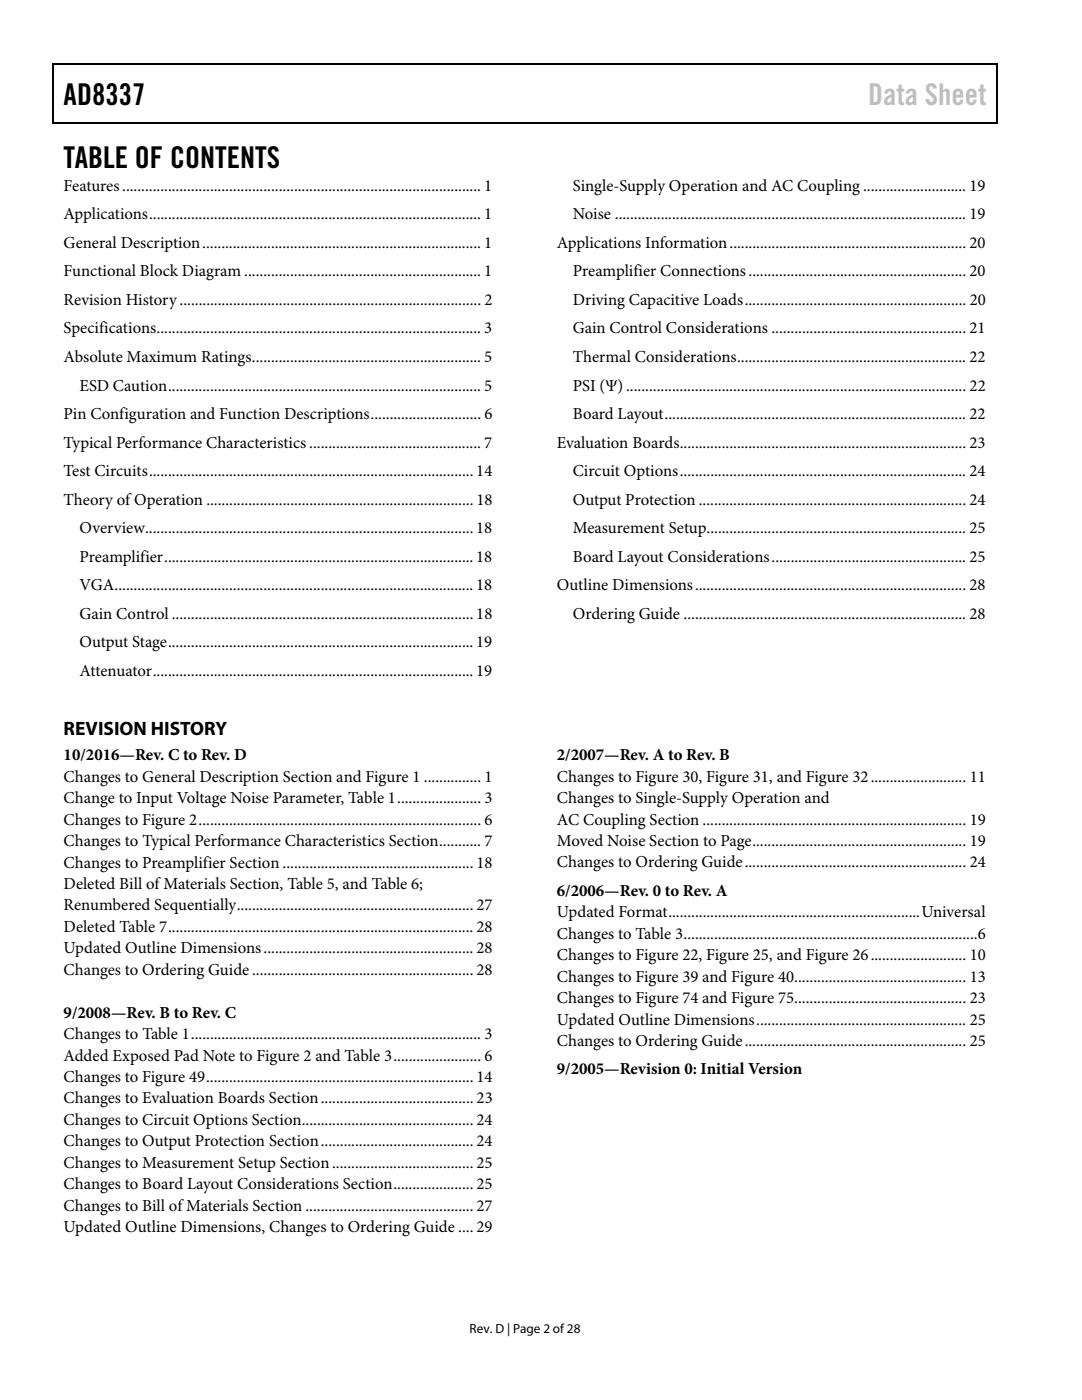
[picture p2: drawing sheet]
<svg xmlns="http://www.w3.org/2000/svg" width="216mm" height="279mm" viewBox="0 0 216 279" stroke-linecap="round" stroke-linejoin="round" font-family="sans-serif">
<defs><g id="words">
<g font-size="6">
<text x="12.7" y="21">AD8337</text>
<text x="12.7" y="33.6">TABLE OF CONTENTS</text>
</g>
<text font-size="6" fill="#c0c0c0" x="173.2" y="21">Data Sheet</text>
<text font-size="3.9" x="12.7" y="146.6">REVISION HISTORY</text>
<g font-size="3.3">
<text x="12.7" y="38.1">Features .............................................................................................. 1</text>
<text x="114.3" y="38.1">Single-Supply Operation and AC Coupling ........................... 19</text>
<text x="12.7" y="43.8">Applications ....................................................................................... 1</text>
<text x="114.3" y="43.8">Noise ............................................................................................ 19</text>
<text x="12.7" y="49.5">General Description ......................................................................... 1</text>
<text x="111.1" y="49.5">Applications Information .............................................................. 20</text>
<text x="12.7" y="55.2">Functional Block Diagram .............................................................. 1</text>
<text x="114.3" y="55.2">Preamplifier Connections ......................................................... 20</text>
<text x="12.7" y="60.9">Revision History ............................................................................... 2</text>
<text x="114.3" y="60.9">Driving Capacitive Loads .......................................................... 20</text>
<text x="12.7" y="66.5">Specifications ..................................................................................... 3</text>
<text x="114.3" y="66.5">Gain Control Considerations ................................................... 21</text>
<text x="12.7" y="72.2">Absolute Maximum Ratings ............................................................ 5</text>
<text x="15.9" y="77.9">ESD Caution .................................................................................. 5</text>
<text x="114.3" y="72.2">Thermal Considerations ............................................................ 22</text>
<text x="114.3" y="77.9">PSI (Ψ) ......................................................................................... 22</text>
<text x="12.7" y="83.6">Pin Configuration and Function Descriptions ............................. 6</text>
<text x="114.3" y="83.6">Board Layout ............................................................................... 22</text>
<text x="12.7" y="89.3">Typical Performance Characteristics ............................................. 7</text>
<text x="111.1" y="89.3">Evaluation Boards ........................................................................... 23</text>
<text x="12.7" y="95">Test Circuits ..................................................................................... 14</text>
<text x="114.3" y="95">Circuit Options ........................................................................... 24</text>
<text x="12.7" y="100.7">Theory of Operation ...................................................................... 18</text>
<text x="114.3" y="100.7">Output Protection ...................................................................... 24</text>
<text x="15.9" y="106.4">Overview ...................................................................................... 18</text>
<text x="114.3" y="106.4">Measurement Setup.................................................................... 25</text>
<text x="15.9" y="112.1">Preamplifier ................................................................................. 18</text>
<text x="114.3" y="112.1">Board Layout Considerations ................................................... 25</text>
<text x="15.9" y="117.8">VGA .............................................................................................. 18</text>
<text x="111.1" y="117.8">Outline Dimensions ....................................................................... 28</text>
<text x="15.9" y="123.5">Gain Control ............................................................................... 18</text>
<text x="114.3" y="123.5">Ordering Guide .......................................................................... 28</text>
<text x="15.9" y="129.1">Output Stage ................................................................................ 19</text>
<text x="15.9" y="134.8">Attenuator .................................................................................... 19</text>
<text x="12.7" y="151.7">10/2016—Rev. C to Rev. D</text>
<text x="111.1" y="151.7">2/2007—Rev. A to Rev. B</text>
<text x="12.7" y="156">Changes to General Description Section and Figure 1 ............... 1</text>
<text x="12.7" y="160.3">Change to Input Voltage Noise Parameter, Table 1 ...................... 3</text>
<text x="111.1" y="156">Changes to Figure 30, Figure 31, and Figure 32 ......................... 11</text>
<text x="111.1" y="160.3">Changes to Single-Supply Operation and</text>
<text x="12.7" y="164.6">Changes to Figure 2 .......................................................................... 6</text>
<text x="111.1" y="164.6">AC Coupling Section ..................................................................... 19</text>
<text x="12.7" y="168.9">Changes to Typical Performance Characteristics Section ........... 7</text>
<text x="12.7" y="173.1">Changes to Preamplifier Section .................................................. 18</text>
<text x="111.1" y="168.8">Moved Noise Section to Page ........................................................ 19</text>
<text x="111.1" y="173.1">Changes to Ordering Guide .......................................................... 24</text>
<text x="12.7" y="177.4">Deleted Bill of Materials Section, Table 5, and Table 6;</text>
<text x="111.1" y="178.8">6/2006—Rev. 0 to Rev. A</text>
<text x="12.7" y="181.7">Renumbered Sequentially .............................................................. 27</text>
<text x="12.7" y="186">Deleted Table 7 ................................................................................ 28</text>
<text x="111.1" y="183.1">Updated Format .................................................................. Universal</text>
<text x="12.7" y="190.3">Updated Outline Dimensions ....................................................... 28</text>
<text x="111.1" y="187.4">Changes to Table 3 ............................................................................. 6</text>
<text x="111.1" y="191.7">Changes to Figure 22, Figure 25, and Figure 26 ......................... 10</text>
<text x="12.7" y="194.5">Changes to Ordering Guide .......................................................... 28</text>
<text x="111.1" y="195.9">Changes to Figure 39 and Figure 40............................................. 13</text>
<text x="12.7" y="203.1">9/2008—Rev. B to Rev. C</text>
<text x="111.1" y="200.2">Changes to Figure 74 and Figure 75............................................. 23</text>
<text x="12.7" y="207.4">Changes to Table 1 ............................................................................ 3</text>
<text x="111.1" y="204.5">Updated Outline Dimensions ....................................................... 25</text>
<text x="111.1" y="208.7">Changes to Ordering Guide .......................................................... 25</text>
<text x="12.7" y="211.7">Added Exposed Pad Note to Figure 2 and Table 3 ....................... 6</text>
<text x="12.7" y="215.9">Changes to Figure 49 ...................................................................... 14</text>
<text x="111.1" y="214.4">9/2005—Revision 0: Initial Version</text>
<text x="12.7" y="220.2">Changes to Evaluation Boards Section ........................................ 23</text>
<text x="12.7" y="224.5">Changes to Circuit Options Section ............................................. 24</text>
<text x="12.7" y="228.8">Changes to Output Protection Section ........................................ 24</text>
<text x="12.7" y="233">Changes to Measurement Setup Section ..................................... 25</text>
<text x="12.7" y="237.3">Changes to Board Layout Considerations Section ..................... 25</text>
<text x="12.7" y="241.6">Changes to Bill of Materials Section ............................................ 27</text>
<text x="12.7" y="245.9">Updated Outline Dimensions, Changes to Ordering Guide .... 29</text>
</g>
<text font-size="2.6" x="93.7" y="266">Rev. D | Page 2 of 28</text>
</g></defs>
<path d="M10.5 12.7h.3v1h-.3zM198.8 12.7h.2v1h-.2zM198.8 12.7h.2v.3h-.2zM198.8 24.4h.2v.3h-.2z" fill="#000"/>
<path d="M10.5 12.8h188.3M10.7 13.7v11M198.9 13.7v11M10.5 24.5h188.3" fill="none" stroke="#000" stroke-width=".25"/>
<use href="#words"/>
</svg>
